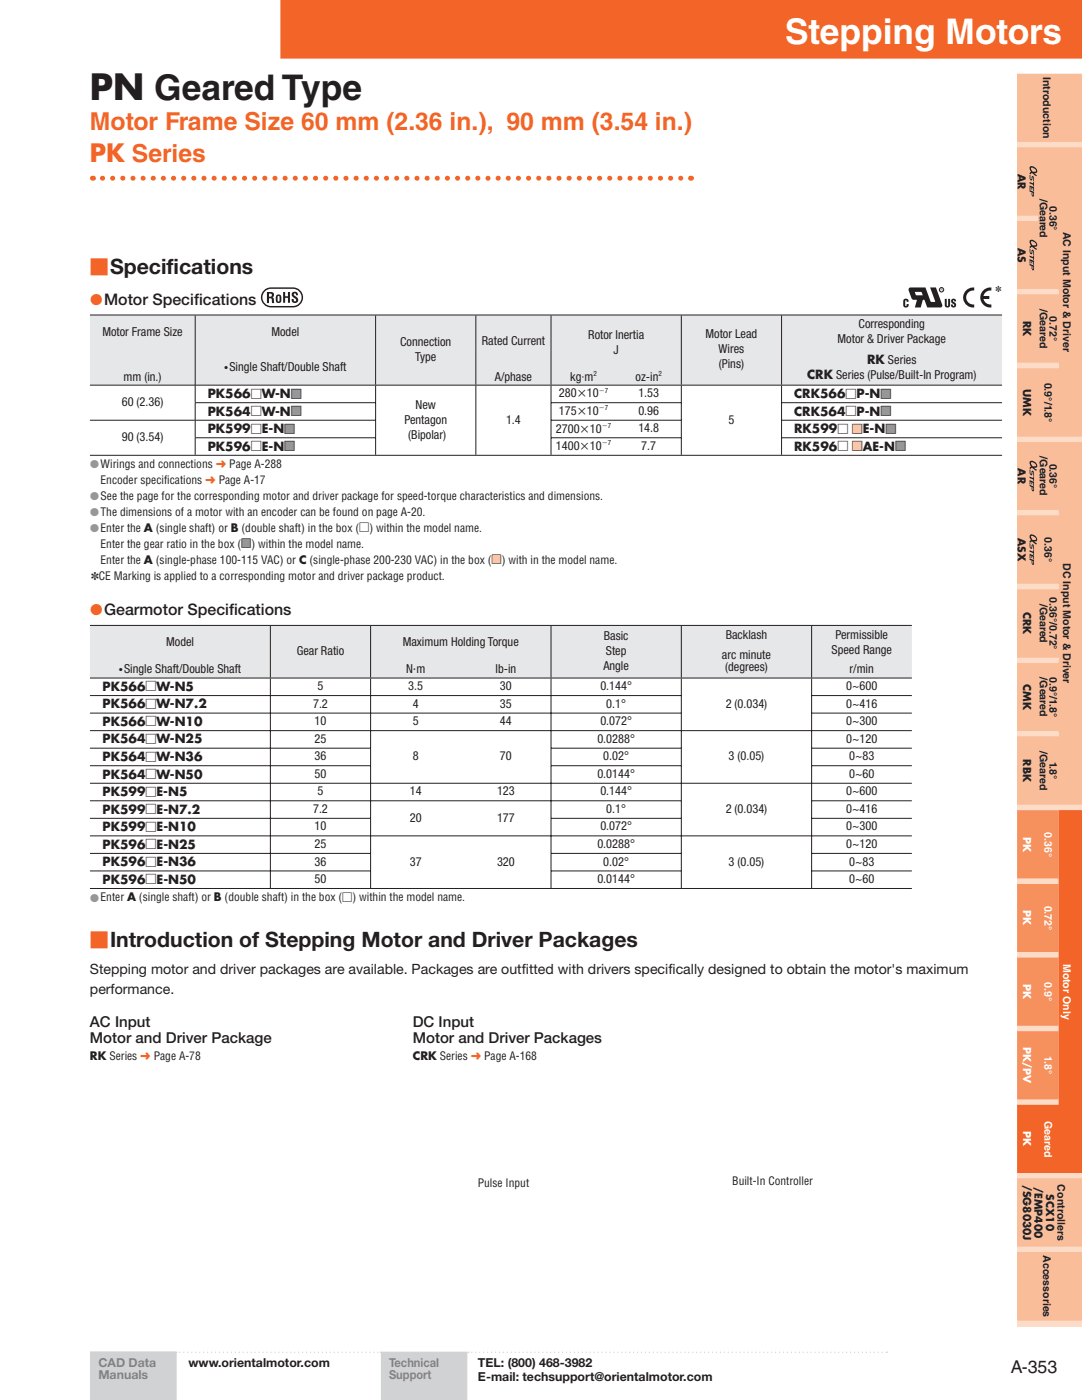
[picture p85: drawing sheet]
<svg xmlns="http://www.w3.org/2000/svg" width="216mm" height="279mm" viewBox="0 0 216 279" stroke-linecap="round" stroke-linejoin="round" font-family="sans-serif">
<defs><g id="words">
<text font-size="7.1" fill="#fff" x="156.6" y="8.7">Stepping Motors</text>
<text font-size="7.1" fill="#231f20" x="18" y="20">PN Geared Type</text>
<g font-size="4.9" fill="#f26428">
<text x="18" y="26">Motor Frame Size 60 mm (2.36 in.), 90 mm (3.54 in.)</text>
<text x="18" y="32.4">PK Series</text>
</g>
<g font-size="4.2" fill="#f26428">
<text x="18" y="54.7">■Specifications</text>
<text x="18" y="189">■Introduction of Stepping Motor and Driver Packages</text>
</g>
<text font-size="3.5" fill="#231f20" x="201.7" y="274.1">A-353</text>
<g font-size="3.2" fill="#f26428">
<text x="18" y="60.8">●Motor Specifications</text>
<text x="18" y="122.8">●Gearmotor Specifications</text>
</g>
<g font-size="3" fill="#231f20">
<text x="18" y="204.9">AC Input</text>
<text x="18" y="208.1">Motor and Driver Package</text>
<text x="82.4" y="204.9">DC Input</text>
<text x="82.4" y="208.1">Motor and Driver Packages</text>
</g>
<g font-size="2.8" fill="#231f20">
<text x="18" y="194.4">Stepping motor and driver packages are available. Packages are outfitted with drivers specifically designed to obtain the motor's maximum</text>
<text x="18" y="198.3">performance.</text>
</g>
<g font-size="2.5" fill="#231f20">
<text x="171.3" y="65.5">Corresponding</text>
<text x="20.4" y="67">Motor Frame Size</text>
<text x="54.2" y="67">Model</text>
<text x="79.9" y="69">Connection</text>
<text x="96.1" y="68.9">Rated Current</text>
<text x="117.4" y="67.7">Rotor Inertia</text>
<text x="122.4" y="70.7">J</text>
<text x="140.8" y="67.5">Motor Lead</text>
<text x="143.4" y="70.5">Wires</text>
<text x="167.1" y="68.5">Motor &amp; Driver Package</text>
<text x="24.7" y="75.9">mm (in.)</text>
<text x="44.8" y="74.1">·Single Shaft/Double Shaft</text>
<text x="82.8" y="72">Type</text>
<text x="98.7" y="75.9">A/phase</text>
<text x="113.8" y="75.9">kg·m</text>
<text x="126.8" y="75.9">oz-in</text>
<text x="143.4" y="73.5">(Pins)</text>
<text x="161.1" y="75.7">CRK Series (Pulse/Built-In Program)</text>
<text x="173" y="72.7">RK Series</text>
<text x="24.3" y="81">60 (2.36)</text>
<text x="41.5" y="79.4">PK566□W-N□</text>
<text x="41.5" y="82.9">PK564□W-N□</text>
<text x="82.9" y="81.5">New</text>
<text x="111.5" y="79.3">280×10</text>
<text x="111.5" y="82.8">175×10</text>
<text x="127.4" y="79.3">1.53</text>
<text x="127.4" y="82.8">0.96</text>
<text x="158.4" y="82.9">CRK564□P-N□</text>
<text x="158.5" y="79.4">CRK566□P-N□</text>
<text x="24.3" y="88">90 (3.54)</text>
<text x="41.5" y="89.9">PK596□E-N□</text>
<text x="41.5" y="86.4">PK599□E-N□</text>
<text x="80.7" y="84.5">Pentagon</text>
<text x="81.5" y="87.5">(Bipolar)</text>
<text x="101" y="84.5">1.4</text>
<text x="110.9" y="86.3">2700×10</text>
<text x="110.9" y="89.8">1400×10</text>
<text x="127.4" y="86.3">14.8</text>
<text x="128" y="89.8">7.7</text>
<text x="145.4" y="84.5">5</text>
<text x="158.4" y="86.4">RK599□ □E-N□</text>
<text x="158.4" y="89.9">RK596□ □AE-N□</text>
<text x="33.2" y="129">Model</text>
<text x="59.2" y="130.7">Gear Ratio</text>
<text x="80.4" y="129">Maximum Holding Torque</text>
<text x="120.5" y="127.7">Basic</text>
<text x="120.9" y="130.7">Step</text>
<text x="144.1" y="131.5">arc minute</text>
<text x="144.8" y="127.5">Backlash</text>
<text x="165.9" y="130.5">Speed Range</text>
<text x="166.7" y="127.5">Permissible</text>
<text x="20.5" y="137.9">PK566□W-N5</text>
<text x="23.8" y="134.3">·Single Shaft/Double Shaft</text>
<text x="63.4" y="137.7">5</text>
<text x="81" y="134.2">N·m</text>
<text x="81.5" y="137.7">3.5</text>
<text x="98.9" y="134.2">Ib-in</text>
<text x="99.8" y="137.7">30</text>
<text x="119.8" y="137.7">0.144°</text>
<text x="120.4" y="133.7">Angle</text>
<text x="144.7" y="134">(degrees)</text>
<text x="168.8" y="137.7">0~600</text>
<text x="169.5" y="134.2">r/min</text>
<text x="20.5" y="141.4">PK566□W-N7.2</text>
<text x="62.5" y="141.2">7.2</text>
<text x="82.4" y="141.2">4</text>
<text x="99.8" y="141.2">35</text>
<text x="121" y="141.2">0.1°</text>
<text x="144.8" y="141.2">2 (0.034)</text>
<text x="168.8" y="141.2">0~416</text>
<text x="20.5" y="144.9">PK566□W-N10</text>
<text x="20.5" y="148.4">PK564□W-N25</text>
<text x="62.8" y="144.7">10</text>
<text x="62.8" y="148.2">25</text>
<text x="82.4" y="144.7">5</text>
<text x="99.8" y="144.7">44</text>
<text x="119.2" y="148.2">0.0288°</text>
<text x="119.8" y="144.7">0.072°</text>
<text x="168.8" y="144.7">0~300</text>
<text x="168.8" y="148.2">0~120</text>
<text x="20.5" y="155.4">PK564□W-N50</text>
<text x="20.5" y="151.9">PK564□W-N36</text>
<text x="62.8" y="155.2">50</text>
<text x="62.8" y="151.7">36</text>
<text x="82.4" y="151.7">8</text>
<text x="99.8" y="151.7">70</text>
<text x="119.2" y="155.2">0.0144°</text>
<text x="120.4" y="151.7">0.02°</text>
<text x="145.4" y="151.7">3 (0.05)</text>
<text x="169.4" y="155.2">0~60</text>
<text x="169.4" y="151.7">0~83</text>
<text x="20.5" y="158.9">PK599□E-N5</text>
<text x="63.4" y="158.7">5</text>
<text x="81.8" y="158.7">14</text>
<text x="99.2" y="158.7">123</text>
<text x="119.8" y="158.7">0.144°</text>
<text x="168.8" y="158.7">0~600</text>
<text x="20.5" y="162.4">PK599□E-N7.2</text>
<text x="20.5" y="165.9">PK599□E-N10</text>
<text x="62.5" y="162.2">7.2</text>
<text x="62.8" y="165.7">10</text>
<text x="81.8" y="164">20</text>
<text x="99.2" y="164">177</text>
<text x="119.8" y="165.7">0.072°</text>
<text x="121" y="162.2">0.1°</text>
<text x="144.8" y="162.2">2 (0.034)</text>
<text x="168.8" y="162.2">0~416</text>
<text x="168.8" y="165.7">0~300</text>
<text x="20.5" y="169.4">PK596□E-N25</text>
<text x="20.5" y="172.9">PK596□E-N36</text>
<text x="62.8" y="169.2">25</text>
<text x="62.8" y="172.7">36</text>
<text x="81.8" y="172.7">37</text>
<text x="99.2" y="172.7">320</text>
<text x="119.2" y="169.2">0.0288°</text>
<text x="120.4" y="172.7">0.02°</text>
<text x="145.4" y="172.7">3 (0.05)</text>
<text x="168.8" y="169.2">0~120</text>
<text x="169.4" y="172.7">0~83</text>
<text x="20.5" y="176.4">PK596□E-N50</text>
<text x="62.8" y="176.2">50</text>
<text x="119.2" y="176.2">0.0144°</text>
<text x="169.4" y="176.2">0~60</text>
<text x="37.6" y="272.7">www.orientalmotor.com</text>
<text x="95.4" y="272.7">TEL: (800) 468-3982</text>
<text x="95.4" y="275.6">E-mail: techsupport@orientalmotor.com</text>
</g>
<g font-size="2.5" fill="#939598">
<text x="58" y="79.3">■</text>
<text x="58" y="82.8">■</text>
<text x="175.7" y="79.3">■</text>
<text x="175.7" y="82.8">■</text>
<text x="56.7" y="86.3">■</text>
<text x="56.7" y="89.8">■</text>
<text x="176.7" y="86.3">■</text>
<text x="178.6" y="89.8">■</text>
</g>
<g font-size="2.5" fill="#fccdb0">
<text x="170" y="86.3">■</text>
<text x="170" y="89.8">■</text>
</g>
<g font-size="2.5" fill="#777e98">
<text x="19.6" y="272.7">CAD Data</text>
<text x="19.6" y="275.2">Manuals</text>
<text x="77.6" y="272.7">Technical</text>
<text x="77.6" y="275.2">Support</text>
</g>
<g font-size="2.3" fill="#939598">
<text x="18" y="93.5">●Wirings and connections ➜ Page A-288</text>
<text x="18" y="99.8">●See the page for the corresponding motor and driver package for speed-torque characteristics and dimensions.</text>
<text x="18" y="103">●The dimensions of a motor with an encoder can be found on page A-20.</text>
<text x="18" y="106.2">●Enter the A (single shaft) or B (double shaft) in the box (□) within the model name.</text>
<text x="48.1" y="109.2">■</text>
<text x="18" y="179.9">●Enter A (single shaft) or B (double shaft) in the box (□) within the model name.</text>
</g>
<g font-size="2.3" fill="#231f20">
<text x="20.1" y="96.6">Encoder specifications ➜ Page A-17</text>
<text x="20.1" y="112.5">Enter the A (single-phase 100-115 VAC) or C (single-phase 200-230 VAC) in the box (□) with in the model name.</text>
<text x="20.1" y="109.3">Enter the gear ratio in the box (□) within the model name.</text>
<text x="18.2" y="115.7">✽CE Marking is applied to a corresponding motor and driver package product.</text>
<text x="18" y="211.6">RK Series ➜ Page A-78</text>
<text x="82.4" y="211.6">CRK Series ➜ Page A-168</text>
<text x="95.4" y="236.8">Pulse Input</text>
<text x="146.1" y="236.6">Built-In Controller</text>
</g>
<text font-size="2.3" fill="#fccdb0" x="98.1" y="112.4">■</text>
<g font-size="2.1" fill="#231f20">
<text x="208.1" y="15.3" transform="rotate(90 208.1 15.3)">Introduction</text>
<text x="203.1" y="34.7" transform="rotate(90 203.1 34.7)">AR</text>
<text x="207.5" y="39.6" transform="rotate(90 207.5 39.6)">/Geared</text>
<text x="209.4" y="41.1" transform="rotate(90 209.4 41.1)">0.36°</text>
<text x="212.1" y="46.3" transform="rotate(90 212.1 46.3)">AC Input Motor &amp; Driver</text>
<text x="203.1" y="49.4" transform="rotate(90 203.1 49.4)">AS</text>
<text x="204.2" y="64.1" transform="rotate(90 204.2 64.1)">RK</text>
<text x="207.5" y="61.7" transform="rotate(90 207.5 61.7)">/Geared</text>
<text x="209.4" y="63.1" transform="rotate(90 209.4 63.1)">0.72°</text>
<text x="204.2" y="77.6" transform="rotate(90 204.2 77.6)">UMK</text>
<text x="208.4" y="76.3" transform="rotate(90 208.4 76.3)">0.9°/1.8°</text>
<text x="203.1" y="93.5" transform="rotate(90 203.1 93.5)">AR</text>
<text x="207.5" y="91.1" transform="rotate(90 207.5 91.1)">/Geared</text>
<text x="209.4" y="92.5" transform="rotate(90 209.4 92.5)">0.36°</text>
<text x="203.1" y="107.4" transform="rotate(90 203.1 107.4)">ASX</text>
<text x="208.4" y="107.2" transform="rotate(90 208.4 107.2)">0.36°</text>
<text x="212.1" y="112.4" transform="rotate(90 212.1 112.4)">DC Input Motor &amp; Driver</text>
<text x="209.4" y="119.1" transform="rotate(90 209.4 119.1)">0.36°/0.72°</text>
<text x="204.2" y="122.2" transform="rotate(90 204.2 122.2)">CRK</text>
<text x="207.5" y="120.5" transform="rotate(90 207.5 120.5)">/Geared</text>
<text x="204.2" y="136.6" transform="rotate(90 204.2 136.6)">CMK</text>
<text x="207.5" y="135.2" transform="rotate(90 207.5 135.2)">/Geared</text>
<text x="209.4" y="135.1" transform="rotate(90 209.4 135.1)">0.9°/1.8°</text>
<text x="207.5" y="149.9" transform="rotate(90 207.5 149.9)">/Geared</text>
<text x="204.2" y="151.6" transform="rotate(90 204.2 151.6)">RBK</text>
<text x="209.4" y="152" transform="rotate(90 209.4 152)">1.8°</text>
<text x="204.2" y="236.4" transform="rotate(90 204.2 236.4)">/SG8030J</text>
<text x="206.4" y="236.9" transform="rotate(90 206.4 236.9)">/EMP400</text>
<text x="208.7" y="238.4" transform="rotate(90 208.7 238.4)">SCX10</text>
<text x="211" y="236.4" transform="rotate(90 211 236.4)">Controllers</text>
<text x="208.2" y="250.5" transform="rotate(90 208.2 250.5)">Accessories</text>
</g>
<g font-size="2.1" fill="#fff">
<text x="204.2" y="167" transform="rotate(90 204.2 167)">PK</text>
<text x="208.4" y="166" transform="rotate(90 208.4 166)">0.36°</text>
<text x="204.2" y="181.7" transform="rotate(90 204.2 181.7)">PK</text>
<text x="208.4" y="180.7" transform="rotate(90 208.4 180.7)">0.72°</text>
<text x="204.2" y="196.4" transform="rotate(90 204.2 196.4)">PK</text>
<text x="208.4" y="196" transform="rotate(90 208.4 196)">0.9°</text>
<text x="212.1" y="192.4" transform="rotate(90 212.1 192.4)">Motor Only</text>
<text x="204.2" y="209" transform="rotate(90 204.2 209)">PK/PV</text>
<text x="208.4" y="210.8" transform="rotate(90 208.4 210.8)">1.8°</text>
<text x="204.2" y="225.8" transform="rotate(90 204.2 225.8)">PK</text>
<text x="208.4" y="223.7" transform="rotate(90 208.4 223.7)">Geared</text>
</g>
<text font-size="1.8" fill="#231f20" x="198.6" y="58.3">✽</text>
<g font-size="1.4" fill="#231f20">
<text x="118.4" y="75">2</text>
<text x="131.4" y="75">2</text>
<text x="119.5" y="78.4">−7</text>
<text x="119.5" y="81.9">−7</text>
<text x="120.1" y="85.4">−7</text>
<text x="120.1" y="88.9">−7</text>
</g>
</g></defs>
<path d="M18.1 269.9h17v6.3h-17zM76.1 269.9h17v6.3h-17zM18.1 276.2h17v3.2h-17zM76.1 276.2h17v3.2h-17z" fill="#d1d2d4"/>
<path d="M35.1 269.9h40.8M93.4 269.9h83.5" fill="none" stroke="#fff" stroke-width=".25"/>
<path d="M35.9 269.9h39.6M94.1 269.9h82.4" fill="none" stroke="#d1d2d4" stroke-width=".25" stroke-dasharray="0 .8"/>
<path d="M35.1 269.9h.1M35.1 270.1v9.3M75.9 269.9h.1M76 269.9h17.3M76.1 270v9.4M93.1 270v9.4M93.4 269.9h.1M176.9 269.9h.1" fill="none" stroke="#d1d2d4" stroke-width=".25"/>
<path d="M18 269.9h17.1M18.1 270.1v9.3" fill="none" stroke="#d1d2d4" stroke-width=".35"/>
<path d="M55.9 -.1h4.1zM59.9 -.1h152zM211.9 -.1h4zM55.9 -.1h4.1v11.8h-4.1zM59.9 -.1h152v11.8h-152zM211.9 -.1h4v11.8h-4z" fill="#f26428"/>
<path d="M202.9 14.7h13v250h-13z" fill="#fddcc7"/>
<g fill="#fabd99">
<path d="M207.2 14.7h8.7v13.6h-8.7zM211.3 88.2h4.6v72.4h-4.6zM202.9 235.2h13v13.6h-13zM207.2 249.9h8.7v13.6h-8.7zM207.2 88.2h4.1v13.6h-4.1zM207.2 102.9h4.1v13.6h-4.1zM207.2 117.6h4.1v13.6h-4.1zM207.2 132.3h4.1v13.6h-4.1zM207.2 147h4.1v13.6h-4.1zM202.9 14.7h4.3v13.6h-4.3zM202.9 88.2h4.3v13.6h-4.3zM202.9 102.9h4.3v13.6h-4.3zM202.9 117.6h4.3v13.6h-4.3zM202.9 132.3h4.3v13.6h-4.3zM202.9 147h4.3v13.6h-4.3zM202.9 249.9h4.3v13.6h-4.3z"/>
<path d="M211.3 29.4h4.6v57.7h-4.6zM207.2 29.4h4.1v28.3h-4.1zM207.2 58.8h4.1v13.6h-4.1zM207.2 73.5h4.1v13.6h-4.1zM202.9 29.4h4.3v13.6h-4.3zM202.9 44.1h4.3v13.6h-4.3zM202.9 58.8h4.3v13.6h-4.3zM202.9 73.5h4.3v13.6h-4.3z"/>
</g>
<path d="M211.3 161.7h4.6v72.4h-4.6zM207.2 220.5h4.1v13.6h-4.1zM202.9 220.5h4.3v13.6h-4.3z" fill="#f26428"/>
<path d="M207.2 161.7h4.1v13.6h-4.1zM207.2 176.4h4.1v13.6h-4.1zM207.2 191.1h4.1v13.6h-4.1zM207.2 205.8h4.1v13.6h-4.1zM202.9 161.7h4.3v13.6h-4.3zM202.9 176.4h4.3v13.6h-4.3zM202.9 191.1h4.3v13.6h-4.3zM202.9 205.8h4.3v13.6h-4.3z" fill="#f6915e"/>
<g fill="#231f20">
<path d="M205.4 37.9l.9 .4-.1 .9-.3-.2-.1-.6 .2 .1 .1 .5 .1-.5-.8-.3z"/>
<path d="M205.4 34.9h.2l.1 .9 .3-.7 .3 .3v.9l-.1-.2-.1-.7-.2 .6a.43 .43 0 0 1-.5-.5z"/>
<path d="M205.4 37l.9 .4v.9l-.1-.2v-.5l-.2-.1v.4l-.2-.1v-.4h-.2v.5h-.2z"/>
<path d="M205.4 36.3l.8 .3v-.4l.1 .1v1.1l-.1-.5-.8-.3z"/>
<path d="M205.4 52.6l.9 .4-.1 .9-.3-.2-.1-.6 .2 .1 .1 .5 .1-.5-.8-.3z"/>
<path d="M205.4 49.6h.2l.1 .9 .3-.7 .3 .3v.9l-.1-.2-.1-.7-.2 .6a.44 .44 0 0 1-.5-.5z"/>
<path d="M205.4 51.7l.9 .4v.9l-.1-.2v-.5l-.2-.1v.4l-.2-.1v-.4h-.2v.5h-.2z"/>
<path d="M205.4 51l.8 .3v-.4l.1 .1v1.1l-.1-.5-.8-.3z"/>
<path d="M205.4 96.7l.9 .4-.1 .9-.3-.2-.1-.6 .2 .1 .1 .5 .1-.5-.8-.3z"/>
<path d="M205.4 93.7h.2l.1 .9 .3-.7 .3 .3v.9l-.1-.2-.1-.7-.2 .6a.43 .43 0 0 1-.5-.5z"/>
<path d="M205.4 95.8l.9 .4v.9l-.1-.2v-.5l-.2-.1v.4l-.2-.1v-.4h-.2v.5h-.2z"/>
<path d="M205.4 95.1l.8 .3v-.4l.1 .1v1.1l-.1-.5-.8-.3z"/>
<path d="M205.4 111.4l.9 .4-.1 .9-.3-.2-.1-.6 .2 .1 .1 .5 .1-.5-.8-.3z"/>
<path d="M205.4 108.4h.2l.1 .9 .3-.7 .3 .3v.9l-.1-.2-.1-.7-.2 .6a.44 .44 0 0 1-.5-.5z"/>
<path d="M205.4 110.5l.9 .4v.9l-.1-.2v-.5l-.2-.1v.4l-.2-.1v-.4h-.2v.5h-.2z"/>
<path d="M205.4 109.8l.8 .3v-.4l.1 .1v1.1l-.1-.5-.8-.3z"/>
<path d="M56.5 58.3h.4v.8h.6v-.8h.4v2.1h-.4v-1h-.6v1h-.4z"/>
<path d="M58.4 58.4a.69 .69 0 0 1 1 .3l.1 .2h-.4l-.1-.3h-.3a.94 .94 0 0 0 .6 .8 .66 .66 0 0 1-.3 1.1 .66 .66 0 0 1-.8-.8h.4l.1 .4 .4-.1v-.3l-.9-.7z"/>
<path d="M205.6 33.2a.73 .73 0 0 0 .2 1.1l-.3 .2-.1 .2 .3 .1v-.2h.3l.8 .6 .1-.2-.6-.4 .6-.2a1.08 1.08 0 0 0-1.3-1.2zM205.8 33.5l.1-.1a.79 .79 0 0 1 .8 .8l-.6 .1-.4-.5z"/>
<path d="M205.6 47.9a.73 .73 0 0 0 .2 1.1l-.3 .2-.1 .2 .3 .1v-.2h.3l.8 .6 .1-.2-.6-.4 .6-.2a1.08 1.08 0 0 0-1.3-1.2zM205.8 48.2l.1-.1a.79 .79 0 0 1 .8 .8l-.6 .1-.4-.5z"/>
<path d="M205.6 92a.73 .73 0 0 0 .2 1.1l-.3 .2-.1 .2 .3 .1v-.2h.3l.8 .6 .1-.2-.6-.4 .6-.2a1.08 1.08 0 0 0-1.3-1.2zM205.8 92.3l.1-.1a.79 .79 0 0 1 .8 .8l-.6 .1-.4-.5z"/>
<path d="M205.6 106.7a.73 .73 0 0 0 .2 1.1l-.3 .2-.1 .2 .3 .1v-.2h.3l.8 .6 .1-.2-.6-.4 .6-.2a1.08 1.08 0 0 0-1.3-1.2zM205.8 107l.1-.1a.79 .79 0 0 1 .8 .8l-.6 .1-.4-.5z"/>
<path d="M53.3 58.3v2.2h.4v-1l.5 .1 .1 .9h.4a1.17 1.17 0 0 0-.4-1.2 .56 .56 0 0 0 .4-.6 .56 .56 0 0 0-.7-.4zM53.7 58.6l.5 .1-.1 .5h-.4z"/>
<path d="M55.3 58.8l-.3 .5a.83 .83 0 0 0 .6 1.2l.3-.1a1.38 1.38 0 0 0 0-1.6zM55.5 59.1l.3 .1v.9l-.2 .1-.2-.1z"/>
<path d="M52.9 58.1l.7-.4 .5-.1h4.4a1.71 1.71 0 0 1 1.7 1.8 1.71 1.71 0 0 1-1.7 1.7h-4.4a1.71 1.71 0 0 1-1.6-1.1 1.71 1.71 0 0 1 .4-1.9zM52.7 57.9a2 2 0 0 0-.5 2.2 2 2 0 0 0 1.9 1.3h4.4a2 2 0 0 0 2-2 2 2 0 0 0-2-2h-4.4h-.6z"/>
</g>
<path d="M18 62.9h20.9v7h-20.9zM38.9 62.9h36v7h-36zM74.9 62.9h20v14h-20zM94.9 62.9h15v7h-15zM109.9 62.9h26v7h-26zM135.9 62.9h20v14h-20zM155.9 62.9h44v7h-44zM18 69.9h20.9v7h-20.9zM38.9 69.9h36v7h-36zM94.9 69.9h15v7h-15zM109.9 69.9h13v7h-13zM123 69.9h13v7h-13zM155.9 69.9h44v7h-44z" fill="#e6e7e9"/>
<g fill="none" stroke="#231f20" stroke-width=".2">
<path d="M18 62.9h181.9M18 76.9h20.9M38.9 63v17.3M39 76.9h160.9M74.9 63v13.8M74.9 77v3.3M94.9 63v13.8M94.9 77l.1 13.8M109.9 63v13.8M109.9 77v3.3M135.9 63v13.8M135.9 77v3.3"/>
<path d="M155.9 63v13.8M155.9 77v3.3M18 90.9h181.9M18 83.9h57M38.9 80.4h36.1M38.9 87.4h36.1M38.9 80.4v3.4M38.9 83.9v3.4M38.9 87.4v3.4M75 80.4v3.4M75 83.9v3.4M75 87.4v3.4"/>
<path d="M109.9 80.4h26.1M109.9 83.9h26.1M109.9 87.4h26.1M109.9 80.4v3.4M110 83.9v3.4M110 87.4v3.4M136 80.4v3.4M136 83.9v3.4M136 87.4v3.4M155.9 80.4h44M155.9 83.9h44M155.9 87.4h44.1"/>
<path d="M156 80.4v3.4M156 83.9v3.4M156 87.4v3.4"/>
</g>
<path d="M18 124.8h35.9v7h-35.9zM53.9 124.8h20v10.5h-20zM73.9 124.8h36v7h-36zM109.9 124.8h26v10.5h-26zM135.9 124.8h26.1v10.5h-26.1zM162 124.8h19.9v7h-19.9zM18 131.8h35.9v3.5h-35.9zM73.9 131.8h18v3.5h-18zM91.9 131.8h18v3.5h-18zM162 131.8h19.9v3.5h-19.9z" fill="#e6e7e9"/>
<g fill="none" stroke="#231f20" stroke-width=".2">
<path d="M18 124.8h163.9M18 135.3h163.9M18 138.8h118M53.9 124.9v10.3M53.9 135.4v3.4M53.9 138.9v3.4M73.9 124.9v10.3M73.9 135.4v3.4M73.9 138.9v3.4M109.9 124.9v10.3M109.9 135.4v3.4M109.9 138.9v3.4"/>
<path d="M135.9 124.9v10.3M135.9 135.4v3.4M135.9 138.9v3.4M161.9 138.8h20M162 124.9v10.3M162 135.4v3.4M162 138.9v3.4M18 142.3h118M18 145.8h163.9M18 149.3h56M18 152.8h56M18 156.3h163.9"/>
<path d="M18 159.8h118M53.9 142.4v3.4M53.9 145.9v3.4M53.9 149.4v3.4M53.9 152.9v3.4M53.9 156.4v3.4M53.9 159.9v3.4M73.9 142.4v3.4M73.9 145.9v3.4M73.9 149.4v3.4M73.9 152.9v3.4M73.9 156.4v3.4"/>
<path d="M73.9 159.9v3.4M109.9 149.3h26.1M109.9 152.8h26.1M109.9 142.4v3.4M109.9 145.9v3.4M109.9 149.4v3.4M109.9 152.9v3.4M109.9 156.4v3.4M109.9 159.9v3.4M135.9 142.4v3.4M135.9 145.9v3.4M135.9 149.4v3.4"/>
<path d="M135.9 152.9v3.4M135.9 156.4v3.4M135.9 159.9v3.4M161.9 142.3h20M161.9 149.3h20M161.9 152.8h20M161.9 159.8h20M162 142.4v3.4M162 145.9v3.4M162 149.4v3.4M162 152.9v3.4M162 156.4v3.4"/>
<path d="M162 159.9v3.4M18 177.3h163.9M18 163.3h56M18 166.8h163.9M18 170.3h56M18 173.8h56M53.9 163.4v3.4M53.9 166.9v3.4M53.9 170.4v3.4M53.9 173.9v3.3M73.9 163.4v3.4M73.9 166.9v3.4"/>
<path d="M73.9 170.4v3.4M73.9 173.9v3.3M109.9 163.3h26.1M109.9 170.3h26.1M109.9 173.8h26.1M109.9 163.4v3.4M109.9 166.9v3.4M109.9 170.4v3.4M109.9 173.9v3.3M135.9 163.4v3.4M135.9 166.9v3.4M135.9 170.4v3.4"/>
<path d="M135.9 173.9v3.3M161.9 163.3h20M161.9 170.3h20M161.9 173.8h20M162 163.4v3.4M162 166.9v3.4M162 170.4v3.4M162 173.9v3.3"/>
</g>
<path d="M18.4 35.6h119.4" fill="none" stroke="#fff" stroke-width="1" stroke-linecap="butt"/>
<path d="M20.4 35.6h116.4" fill="none" stroke="#f26428" stroke-width="1" stroke-dasharray="0 2"/>
<path d="M17.9 35.6a.5 .5 0 0 1 1 0 .5 .5 0 0 1-1 0zM137.3 35.6a.5 .5 0 0 1 1 0 .5 .5 0 0 1-1 0z" fill="#f26428"/>
<path d="M181.4 57.5l3.3-.1 1 2.7 .1 .2h.7l.1-.2-1-2.7h1.1l1.3 3.4-.1 .5-2.9 .1-.5-1.5-.3-.1-.5 1.6h-1.1l.3-1.5-.9-.2-.7-1.7z" fill="#231f20"/>
<path d="M182.6 58.3h1.3l.2 .6h-1.3z" fill="#fff"/>
<circle cx="187.9" cy="57.8" r=".44" fill="none" stroke="#231f20" stroke-width=".2"/>
<g fill="#231f20">
<path d="M180.5 59.7a.55 .55 0 0 1 .6 0 .55 .55 0 0 1 .2 .5h-.4v-.2h-.2v1h.2v-.3h.4l-.1 .4a.61 .61 0 0 1-.9 0 1.53 1.53 0 0 1 .2-1.4z"/>
<path d="M188.5 59.6h.4v1.3l.2 .2 .1-.2v-1.3h.4l-.1 1.5a.56 .56 0 0 1-.6 .3 .56 .56 0 0 1-.4-.5z"/>
<path d="M189.8 59.8a.52 .52 0 0 1 .6-.2 .52 .52 0 0 1 .4 .6h-.4l-.1-.3-.1 .2a.63 .63 0 0 1 .5 .6 .63 .63 0 0 1-.4 .7l-.5-.2v-.4h.3l.2 .3 .1-.2-.6-.6z"/>
<path d="M196.2 57.9l.8-.4 .8-.1v.6h-.1a1.38 1.38 0 0 0-1.5 1.1h1.2v.6h-1.2a1.42 1.42 0 0 0 1.6 1.1v.6a2 2 0 0 1-2.2-2 2.02 2.02 0 0 1 .6-1.5z"/>
<path d="M192.8 57.9l.7-.4 .9-.1v.6h-.4a1.4 1.4 0 0 0-1.2 1.6 1.4 1.4 0 0 0 1.6 1.2v.6a2 2 0 0 1-2-1.2 2 2 0 0 1 .4-2.3z"/>
<path d="M187.7 57.6v.5l.1-.2 .3 .2-.1-.5zM187.8 57.6h.1v.2h-.1z"/>
</g>
<use href="#words"/>
</svg>
